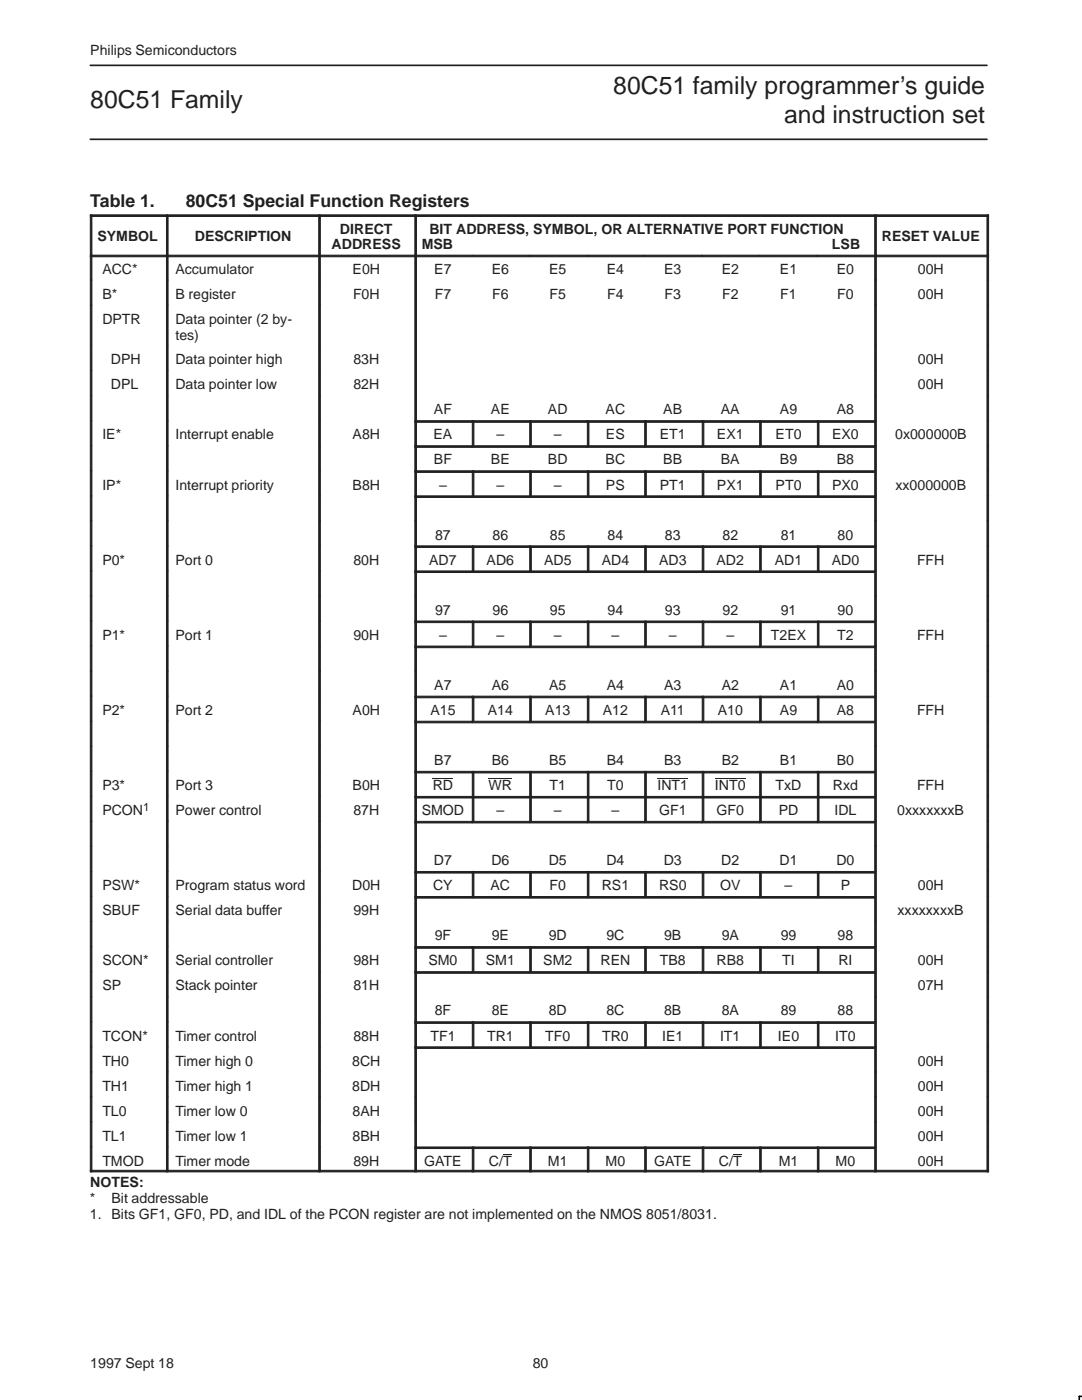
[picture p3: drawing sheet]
<svg xmlns="http://www.w3.org/2000/svg" width="216mm" height="279mm" viewBox="0 0 216 279" stroke-linecap="round" stroke-linejoin="round" font-family="sans-serif">
<defs><g id="words">
<g font-size="4.9" fill="#231f20">
<text x="18" y="21.6">80C51 Family</text>
<text x="122.4" y="18.8">80C51 family programmer’s guide</text>
<text x="156.5" y="24.5">and instruction set</text>
</g>
<g font-size="3.5" fill="#231f20">
<text x="18" y="41.2">Table 1.</text>
<text x="37.1" y="41.2">80C51 Special Function Registers</text>
</g>
<g font-size="2.8" fill="#231f20">
<text x="18" y="10.9">Philips Semiconductors</text>
<text x="67.8" y="46.6">DIRECT</text>
<text x="85.7" y="46.6">BIT ADDRESS, SYMBOL, OR ALTERNATIVE PORT FUNCTION</text>
<text x="19.4" y="48.1">SYMBOL</text>
<text x="38.9" y="48.1">DESCRIPTION</text>
<text x="66.2" y="49.7">ADDRESS</text>
<text x="84.1" y="49.7">MSB</text>
<text x="166" y="49.7">LSB</text>
<text x="176" y="48.1">RESET VALUE</text>
<text x="20.4" y="54.7">ACC*</text>
<text x="20.4" y="59.7">B*</text>
<text x="35" y="54.7">Accumulator</text>
<text x="35" y="59.7">B register</text>
<text x="70.4" y="54.7">E0H</text>
<text x="70.4" y="59.7">F0H</text>
<text x="86.7" y="54.7">E7</text>
<text x="86.7" y="59.7">F7</text>
<text x="98.1" y="54.7">E6</text>
<text x="98.2" y="59.7">F6</text>
<text x="109.6" y="54.7">E5</text>
<text x="109.7" y="59.7">F5</text>
<text x="121.1" y="54.7">E4</text>
<text x="121.2" y="59.7">F4</text>
<text x="132.5" y="54.7">E3</text>
<text x="132.6" y="59.7">F3</text>
<text x="144" y="54.7">E2</text>
<text x="144.1" y="59.7">F2</text>
<text x="155.6" y="54.7">E1</text>
<text x="155.7" y="59.7">F1</text>
<text x="167" y="54.7">E0</text>
<text x="167.1" y="59.7">F0</text>
<text x="183.1" y="54.7">00H</text>
<text x="183.1" y="59.7">00H</text>
<text x="20.4" y="64.7">DPTR</text>
<text x="35" y="64.7">Data pointer (2 by-</text>
<text x="35" y="67.8">tes)</text>
<text x="22.1" y="72.7">DPH</text>
<text x="22.1" y="77.7">DPL</text>
<text x="35" y="72.7">Data pointer high</text>
<text x="35" y="77.7">Data pointer low</text>
<text x="70.5" y="72.7">83H</text>
<text x="70.5" y="77.7">82H</text>
<text x="183.1" y="72.7">00H</text>
<text x="183.1" y="77.7">00H</text>
<text x="86.6" y="82.7">AF</text>
<text x="98" y="82.7">AE</text>
<text x="109.3" y="82.7">AD</text>
<text x="120.8" y="82.7">AC</text>
<text x="132.4" y="82.7">AB</text>
<text x="143.8" y="82.7">AA</text>
<text x="155.6" y="82.7">A9</text>
<text x="167" y="82.7">A8</text>
<text x="20.4" y="87.7">IE*</text>
<text x="35" y="87.7">Interrupt enable</text>
<text x="70.4" y="87.7">A8H</text>
<text x="86.5" y="87.7">EA</text>
<text x="99.1" y="87.7">–</text>
<text x="110.5" y="87.7">–</text>
<text x="120.9" y="87.7">ES</text>
<text x="131.7" y="87.7">ET1</text>
<text x="143.1" y="87.7">EX1</text>
<text x="154.8" y="87.7">ET0</text>
<text x="166" y="87.7">EX0</text>
<text x="178.6" y="87.7">0x000000B</text>
<text x="86.6" y="92.7">BF</text>
<text x="98" y="92.7">BE</text>
<text x="109.3" y="92.7">BD</text>
<text x="120.8" y="92.7">BC</text>
<text x="132.4" y="92.7">BB</text>
<text x="143.8" y="92.7">BA</text>
<text x="155.6" y="92.7">B9</text>
<text x="167" y="92.7">B8</text>
<text x="20.4" y="97.7">IP*</text>
<text x="35" y="97.7">Interrupt priority</text>
<text x="70.4" y="97.7">B8H</text>
<text x="87.6" y="97.7">–</text>
<text x="99.1" y="97.7">–</text>
<text x="110.5" y="97.7">–</text>
<text x="120.9" y="97.7">PS</text>
<text x="131.7" y="97.7">PT1</text>
<text x="143.1" y="97.7">PX1</text>
<text x="154.8" y="97.7">PT0</text>
<text x="166" y="97.7">PX0</text>
<text x="178.7" y="97.7">xx000000B</text>
<text x="86.8" y="107.7">87</text>
<text x="98.3" y="107.7">86</text>
<text x="109.7" y="107.7">85</text>
<text x="121.2" y="107.7">84</text>
<text x="132.7" y="107.7">83</text>
<text x="144.2" y="107.7">82</text>
<text x="155.8" y="107.7">81</text>
<text x="167.1" y="107.7">80</text>
<text x="20.4" y="112.7">P0*</text>
<text x="35" y="112.7">Port 0</text>
<text x="70.5" y="112.7">80H</text>
<text x="85.6" y="112.7">AD7</text>
<text x="97.1" y="112.7">AD6</text>
<text x="108.6" y="112.7">AD5</text>
<text x="120.1" y="112.7">AD4</text>
<text x="131.5" y="112.7">AD3</text>
<text x="143" y="112.7">AD2</text>
<text x="154.6" y="112.7">AD1</text>
<text x="166" y="112.7">AD0</text>
<text x="183" y="112.7">FFH</text>
<text x="86.8" y="122.7">97</text>
<text x="98.3" y="122.7">96</text>
<text x="109.7" y="122.7">95</text>
<text x="121.2" y="122.7">94</text>
<text x="132.7" y="122.7">93</text>
<text x="144.2" y="122.7">92</text>
<text x="155.8" y="122.7">91</text>
<text x="167.1" y="122.7">90</text>
<text x="20.4" y="127.7">P1*</text>
<text x="35" y="127.7">Port 1</text>
<text x="70.5" y="127.7">90H</text>
<text x="87.6" y="127.7">–</text>
<text x="99.1" y="127.7">–</text>
<text x="110.5" y="127.7">–</text>
<text x="122" y="127.7">–</text>
<text x="133.5" y="127.7">–</text>
<text x="144.9" y="127.7">–</text>
<text x="153.8" y="127.7">T2EX</text>
<text x="167.1" y="127.7">T2</text>
<text x="183" y="127.7">FFH</text>
<text x="86.7" y="137.7">A7</text>
<text x="98.1" y="137.7">A6</text>
<text x="109.6" y="137.7">A5</text>
<text x="121.1" y="137.7">A4</text>
<text x="132.5" y="137.7">A3</text>
<text x="144" y="137.7">A2</text>
<text x="155.6" y="137.7">A1</text>
<text x="167" y="137.7">A0</text>
<text x="20.4" y="142.7">P2*</text>
<text x="35" y="142.7">Port 2</text>
<text x="70.4" y="142.7">A0H</text>
<text x="85.9" y="142.7">A15</text>
<text x="97.3" y="142.7">A14</text>
<text x="108.8" y="142.7">A13</text>
<text x="120.3" y="142.7">A12</text>
<text x="131.8" y="142.7">A11</text>
<text x="143.2" y="142.7">A10</text>
<text x="155.6" y="142.7">A9</text>
<text x="167" y="142.7">A8</text>
<text x="183" y="142.7">FFH</text>
<text x="86.7" y="152.7">B7</text>
<text x="98.1" y="152.7">B6</text>
<text x="109.6" y="152.7">B5</text>
<text x="121.1" y="152.7">B4</text>
<text x="132.5" y="152.7">B3</text>
<text x="144" y="152.7">B2</text>
<text x="155.6" y="152.7">B1</text>
<text x="167" y="152.7">B0</text>
<text x="20.4" y="157.7">P3*</text>
<text x="35" y="157.7">Port 3</text>
<text x="70.4" y="157.7">B0H</text>
<text x="86.3" y="157.7">RD</text>
<text x="97.5" y="157.7">WR</text>
<text x="109.7" y="157.7">T1</text>
<text x="121.2" y="157.7">T0</text>
<text x="131.2" y="157.7">INT1</text>
<text x="142.7" y="157.7">INT0</text>
<text x="154.8" y="157.7">TxD</text>
<text x="166.2" y="157.7">Rxd</text>
<text x="183" y="157.7">FFH</text>
<text x="20.4" y="162.7">PCON</text>
<text x="35" y="162.7">Power control</text>
<text x="70.5" y="162.7">87H</text>
<text x="84.1" y="162.7">SMOD</text>
<text x="99.1" y="162.7">–</text>
<text x="110.5" y="162.7">–</text>
<text x="122" y="162.7">–</text>
<text x="131.5" y="162.7">GF1</text>
<text x="143" y="162.7">GF0</text>
<text x="155.4" y="162.7">PD</text>
<text x="166.5" y="162.7">IDL</text>
<text x="179" y="162.7">0xxxxxxxB</text>
<text x="86.6" y="172.7">D7</text>
<text x="98" y="172.7">D6</text>
<text x="109.5" y="172.7">D5</text>
<text x="121" y="172.7">D4</text>
<text x="132.4" y="172.7">D3</text>
<text x="143.9" y="172.7">D2</text>
<text x="155.5" y="172.7">D1</text>
<text x="166.9" y="172.7">D0</text>
<text x="20.4" y="177.7">PSW*</text>
<text x="35" y="177.7">Program status word</text>
<text x="70.3" y="177.7">D0H</text>
<text x="86.4" y="177.7">CY</text>
<text x="97.9" y="177.7">AC</text>
<text x="109.7" y="177.7">F0</text>
<text x="120.1" y="177.7">RS1</text>
<text x="131.5" y="177.7">RS0</text>
<text x="143.7" y="177.7">OV</text>
<text x="156.6" y="177.7">–</text>
<text x="167.8" y="177.7">P</text>
<text x="183.1" y="177.7">00H</text>
<text x="20.4" y="182.7">SBUF</text>
<text x="35" y="182.7">Serial data buffer</text>
<text x="70.5" y="182.7">99H</text>
<text x="179.1" y="182.7">xxxxxxxxB</text>
<text x="86.7" y="187.7">9F</text>
<text x="98.1" y="187.7">9E</text>
<text x="109.5" y="187.7">9D</text>
<text x="121" y="187.7">9C</text>
<text x="132.5" y="187.7">9B</text>
<text x="144" y="187.7">9A</text>
<text x="155.8" y="187.7">99</text>
<text x="167.1" y="187.7">98</text>
<text x="20.4" y="192.7">SCON*</text>
<text x="20.4" y="197.7">SP</text>
<text x="35" y="192.7">Serial controller</text>
<text x="35" y="197.7">Stack pointer</text>
<text x="70.5" y="192.7">98H</text>
<text x="70.5" y="197.7">81H</text>
<text x="85.5" y="192.7">SM0</text>
<text x="96.9" y="192.7">SM1</text>
<text x="108.4" y="192.7">SM2</text>
<text x="119.8" y="192.7">REN</text>
<text x="131.7" y="192.7">TB8</text>
<text x="143" y="192.7">RB8</text>
<text x="156.1" y="192.7">TI</text>
<text x="167.3" y="192.7">RI</text>
<text x="183.1" y="192.7">00H</text>
<text x="183.1" y="197.7">07H</text>
<text x="86.7" y="202.7">8F</text>
<text x="98.1" y="202.7">8E</text>
<text x="109.5" y="202.7">8D</text>
<text x="121" y="202.7">8C</text>
<text x="132.5" y="202.7">8B</text>
<text x="144" y="202.7">8A</text>
<text x="155.8" y="202.7">89</text>
<text x="167.1" y="202.7">88</text>
<text x="20.4" y="207.7">TCON*</text>
<text x="35" y="207.7">Timer control</text>
<text x="70.5" y="207.7">88H</text>
<text x="85.9" y="207.7">TF1</text>
<text x="97.2" y="207.7">TR1</text>
<text x="108.8" y="207.7">TF0</text>
<text x="120.1" y="207.7">TR0</text>
<text x="132.1" y="207.7">IE1</text>
<text x="143.7" y="207.7">IT1</text>
<text x="155.2" y="207.7">IE0</text>
<text x="166.7" y="207.7">IT0</text>
<text x="20.4" y="212.7">TH0</text>
<text x="35" y="212.7">Timer high 0</text>
<text x="70.3" y="212.7">8CH</text>
<text x="183.1" y="212.7">00H</text>
<text x="20.4" y="217.7">TH1</text>
<text x="35" y="217.7">Timer high 1</text>
<text x="70.3" y="217.7">8DH</text>
<text x="183.1" y="217.7">00H</text>
<text x="20.4" y="222.6">TL0</text>
<text x="20.4" y="227.6">TL1</text>
<text x="35" y="222.6">Timer low 0</text>
<text x="35" y="227.6">Timer low 1</text>
<text x="70.4" y="222.6">8AH</text>
<text x="70.4" y="227.6">8BH</text>
<text x="183.1" y="222.6">00H</text>
<text x="183.1" y="227.6">00H</text>
<text x="20.4" y="232.6">TMOD</text>
<text x="35" y="232.6">Timer mode</text>
<text x="70.5" y="232.6">89H</text>
<text x="84.6" y="232.6">GATE</text>
<text x="97.6" y="232.6">C/T</text>
<text x="109.3" y="232.6">M1</text>
<text x="120.8" y="232.6">M0</text>
<text x="130.5" y="232.6">GATE</text>
<text x="143.4" y="232.6">C/T</text>
<text x="155.4" y="232.6">M1</text>
<text x="166.7" y="232.6">M0</text>
<text x="183.1" y="232.6">00H</text>
<text x="18" y="236.9">NOTES:</text>
<text x="17.9" y="240">*</text>
<text x="17.9" y="243.2">1. Bits GF1, GF0, PD, and IDL of the PCON register are not implemented on the NMOS 8051/8031.</text>
<text x="22.3" y="240">Bit addressable</text>
<text x="18" y="273">1997 Sept 18</text>
<text x="106.3" y="273">80</text>
</g>
<text font-size="2.3" fill="#231f20" x="28.6" y="161.8">1</text>
</g></defs>
<path d="M18 13h178.9M18 27.8h178.9" fill="none" stroke="#231f20" stroke-width=".34"/>
<g fill="#231f20" stroke="#231f20" stroke-width=".2">
<path d="M18 42.9h.3v8h-.3z" fill-rule="evenodd"/>
<path d="M18 42.9h15.2v.3h-15.2z" fill-rule="evenodd"/>
<path d="M33.2 42.9h.3v8h-.3z" fill-rule="evenodd"/>
<path d="M33.2 42.9h30.4v.3h-30.4z" fill-rule="evenodd"/>
<path d="M63.6 42.9h.3v8h-.3z" fill-rule="evenodd"/>
<path d="M63.6 42.9h19.2v.3h-19.2z" fill-rule="evenodd"/>
<path d="M82.8 42.9h.3v8h-.3z" fill-rule="evenodd"/>
<path d="M82.8 42.9h91.7v.3h-91.7z" fill-rule="evenodd"/>
<path d="M174.5 42.9h.4v8h-.4z" fill-rule="evenodd"/>
<path d="M196.9 42.9h.4v8h-.4z" fill-rule="evenodd"/>
<path d="M174.5 42.9h22.8v.3h-22.8z" fill-rule="evenodd"/>
<path d="M18 50.9h.3v5h-.3z" fill-rule="evenodd"/>
<path d="M18 50.9h15.2v.3h-15.2z" fill-rule="evenodd"/>
<path d="M33.2 50.9h.3v5h-.3z" fill-rule="evenodd"/>
<path d="M33.2 50.9h30.4v.3h-30.4z" fill-rule="evenodd"/>
<path d="M63.6 50.9h.3v5h-.3z" fill-rule="evenodd"/>
<path d="M63.6 50.9h19.2v.3h-19.2z" fill-rule="evenodd"/>
<path d="M82.8 50.9h.3v5h-.3z" fill-rule="evenodd"/>
<path d="M82.8 50.9h11.4v.3h-11.4z" fill-rule="evenodd"/>
<path d="M94.2 50.9h11.5v.3h-11.5z" fill-rule="evenodd"/>
<path d="M105.7 50.9h11.5v.3h-11.5z" fill-rule="evenodd"/>
<path d="M117.2 50.9h11.4v.3h-11.4z" fill-rule="evenodd"/>
<path d="M128.6 50.9h11.5v.3h-11.5z" fill-rule="evenodd"/>
<path d="M140.1 50.9h11.5v.3h-11.5z" fill-rule="evenodd"/>
<path d="M151.6 50.9h11.5v.3h-11.5z" fill-rule="evenodd"/>
<path d="M163.1 50.9h11.4v.3h-11.4z" fill-rule="evenodd"/>
<path d="M174.5 50.9h.4v5h-.4z" fill-rule="evenodd"/>
<path d="M196.9 50.9h.4v5h-.4z" fill-rule="evenodd"/>
<path d="M174.5 50.9h22.8v.3h-22.8z" fill-rule="evenodd"/>
<path d="M18 55.9h.3v5h-.3z" fill-rule="evenodd"/>
<path d="M33.2 55.9h.3v5h-.3z" fill-rule="evenodd"/>
<path d="M63.6 55.9h.3v5h-.3z" fill-rule="evenodd"/>
<path d="M82.8 55.9h.3v5h-.3z" fill-rule="evenodd"/>
<path d="M174.5 55.9h.4v5h-.4z" fill-rule="evenodd"/>
<path d="M196.9 55.9h.4v5h-.4z" fill-rule="evenodd"/>
<path d="M18 60.9h.3v8h-.3z" fill-rule="evenodd"/>
<path d="M33.2 60.9h.3v8h-.3z" fill-rule="evenodd"/>
<path d="M63.6 60.9h.3v8h-.3z" fill-rule="evenodd"/>
<path d="M82.8 60.9h.3v8h-.3z" fill-rule="evenodd"/>
<path d="M174.5 60.9h.4v8h-.4z" fill-rule="evenodd"/>
<path d="M196.9 60.9h.4v8h-.4z" fill-rule="evenodd"/>
<path d="M18 69h.3v4.9h-.3z" fill-rule="evenodd"/>
<path d="M33.2 69h.3v4.9h-.3z" fill-rule="evenodd"/>
<path d="M63.6 69h.3v4.9h-.3z" fill-rule="evenodd"/>
<path d="M82.8 69h.3v4.9h-.3z" fill-rule="evenodd"/>
<path d="M174.5 69h.4v4.9h-.4z" fill-rule="evenodd"/>
<path d="M196.9 69h.4v4.9h-.4z" fill-rule="evenodd"/>
<path d="M18 74h.3v4.9h-.3z" fill-rule="evenodd"/>
<path d="M33.2 74h.3v4.9h-.3z" fill-rule="evenodd"/>
<path d="M63.6 74h.3v4.9h-.3z" fill-rule="evenodd"/>
<path d="M82.8 74h.3v4.9h-.3z" fill-rule="evenodd"/>
<path d="M174.5 74h.4v4.9h-.4z" fill-rule="evenodd"/>
<path d="M196.9 74h.4v4.9h-.4z" fill-rule="evenodd"/>
<path d="M18 79h.3v4.9h-.3z" fill-rule="evenodd"/>
<path d="M33.2 79h.3v4.9h-.3z" fill-rule="evenodd"/>
<path d="M63.6 79h.3v4.9h-.3z" fill-rule="evenodd"/>
<path d="M82.8 79h.3v4.9h-.3z" fill-rule="evenodd"/>
<path d="M174.5 79h.4v4.9h-.4z" fill-rule="evenodd"/>
<path d="M196.9 79h.4v4.9h-.4z" fill-rule="evenodd"/>
<path d="M18 84h.3v4.9h-.3z" fill-rule="evenodd"/>
<path d="M33.2 84h.3v4.9h-.3z" fill-rule="evenodd"/>
<path d="M63.6 84h.3v4.9h-.3z" fill-rule="evenodd"/>
<path d="M82.8 84h.3v4.9h-.3z" fill-rule="evenodd"/>
<path d="M82.8 84h11.4v.3h-11.4z" fill-rule="evenodd"/>
<path d="M94.2 84h.4v4.9h-.4z" fill-rule="evenodd"/>
<path d="M94.2 84h11.5v.3h-11.5z" fill-rule="evenodd"/>
<path d="M105.7 84h.3v4.9h-.3z" fill-rule="evenodd"/>
<path d="M105.7 84h11.5v.3h-11.5z" fill-rule="evenodd"/>
<path d="M117.2 84h.3v4.9h-.3z" fill-rule="evenodd"/>
<path d="M117.2 84h11.4v.3h-11.4z" fill-rule="evenodd"/>
<path d="M128.6 84h.4v4.9h-.4z" fill-rule="evenodd"/>
<path d="M128.6 84h11.5v.3h-11.5z" fill-rule="evenodd"/>
<path d="M140.1 84h.3v4.9h-.3z" fill-rule="evenodd"/>
<path d="M140.1 84h11.5v.3h-11.5z" fill-rule="evenodd"/>
<path d="M151.6 84h.3v4.9h-.3z" fill-rule="evenodd"/>
<path d="M151.6 84h11.5v.3h-11.5z" fill-rule="evenodd"/>
<path d="M163.1 84h.3v4.9h-.3z" fill-rule="evenodd"/>
<path d="M163.1 84h11.4v.3h-11.4z" fill-rule="evenodd"/>
<path d="M174.5 84h.4v4.9h-.4z" fill-rule="evenodd"/>
<path d="M196.9 84h.4v4.9h-.4z" fill-rule="evenodd"/>
<path d="M18 89h.3v4.9h-.3z" fill-rule="evenodd"/>
<path d="M33.2 89h.3v4.9h-.3z" fill-rule="evenodd"/>
<path d="M63.6 89h.3v4.9h-.3z" fill-rule="evenodd"/>
<path d="M82.8 89h.3v4.9h-.3z" fill-rule="evenodd"/>
<path d="M82.8 89h11.4v.3h-11.4z" fill-rule="evenodd"/>
<path d="M94.2 89h11.5v.3h-11.5z" fill-rule="evenodd"/>
<path d="M105.7 89h11.5v.3h-11.5z" fill-rule="evenodd"/>
<path d="M117.2 89h11.4v.3h-11.4z" fill-rule="evenodd"/>
<path d="M128.6 89h11.5v.3h-11.5z" fill-rule="evenodd"/>
<path d="M140.1 89h11.5v.3h-11.5z" fill-rule="evenodd"/>
<path d="M151.6 89h11.5v.3h-11.5z" fill-rule="evenodd"/>
<path d="M163.1 89h11.4v.3h-11.4z" fill-rule="evenodd"/>
<path d="M174.5 89h.4v4.9h-.4z" fill-rule="evenodd"/>
<path d="M196.9 89h.4v4.9h-.4z" fill-rule="evenodd"/>
<path d="M18 94h.3v4.9h-.3z" fill-rule="evenodd"/>
<path d="M33.2 94h.3v4.9h-.3z" fill-rule="evenodd"/>
<path d="M63.6 94h.3v4.9h-.3z" fill-rule="evenodd"/>
<path d="M82.8 94h.3v4.9h-.3z" fill-rule="evenodd"/>
<path d="M82.8 94h11.4v.3h-11.4z" fill-rule="evenodd"/>
<path d="M94.2 94h.4v4.9h-.4z" fill-rule="evenodd"/>
<path d="M94.2 94h11.5v.3h-11.5z" fill-rule="evenodd"/>
<path d="M105.7 94h.3v4.9h-.3z" fill-rule="evenodd"/>
<path d="M105.7 94h11.5v.3h-11.5z" fill-rule="evenodd"/>
<path d="M117.2 94h.3v4.9h-.3z" fill-rule="evenodd"/>
<path d="M117.2 94h11.4v.3h-11.4z" fill-rule="evenodd"/>
<path d="M128.6 94h.4v4.9h-.4z" fill-rule="evenodd"/>
<path d="M128.6 94h11.5v.3h-11.5z" fill-rule="evenodd"/>
<path d="M140.1 94h.3v4.9h-.3z" fill-rule="evenodd"/>
<path d="M140.1 94h11.5v.3h-11.5z" fill-rule="evenodd"/>
<path d="M151.6 94h.3v4.9h-.3z" fill-rule="evenodd"/>
<path d="M151.6 94h11.5v.3h-11.5z" fill-rule="evenodd"/>
<path d="M163.1 94h.3v4.9h-.3z" fill-rule="evenodd"/>
<path d="M163.1 94h11.4v.3h-11.4z" fill-rule="evenodd"/>
<path d="M174.5 94h.4v4.9h-.4z" fill-rule="evenodd"/>
<path d="M196.9 94h.4v4.9h-.4z" fill-rule="evenodd"/>
<path d="M18 99h.3v4.9h-.3z" fill-rule="evenodd"/>
<path d="M33.2 99h.3v4.9h-.3z" fill-rule="evenodd"/>
<path d="M63.6 99h.3v4.9h-.3z" fill-rule="evenodd"/>
<path d="M82.8 99h.3v4.9h-.3z" fill-rule="evenodd"/>
<path d="M82.8 99h11.4v.3h-11.4z" fill-rule="evenodd"/>
<path d="M94.2 99h11.5v.3h-11.5z" fill-rule="evenodd"/>
<path d="M105.7 99h11.5v.3h-11.5z" fill-rule="evenodd"/>
<path d="M117.2 99h11.4v.3h-11.4z" fill-rule="evenodd"/>
<path d="M128.6 99h11.5v.3h-11.5z" fill-rule="evenodd"/>
<path d="M140.1 99h11.5v.3h-11.5z" fill-rule="evenodd"/>
<path d="M151.6 99h11.5v.3h-11.5z" fill-rule="evenodd"/>
<path d="M163.1 99h11.4v.3h-11.4z" fill-rule="evenodd"/>
<path d="M174.5 99h.4v4.9h-.4z" fill-rule="evenodd"/>
<path d="M196.9 99h.4v4.9h-.4z" fill-rule="evenodd"/>
<path d="M18 103.9h.3v5h-.3z" fill-rule="evenodd"/>
<path d="M33.2 103.9h.3v5h-.3z" fill-rule="evenodd"/>
<path d="M63.6 103.9h.3v5h-.3z" fill-rule="evenodd"/>
<path d="M82.8 103.9h.3v5h-.3z" fill-rule="evenodd"/>
<path d="M174.5 103.9h.4v5h-.4z" fill-rule="evenodd"/>
<path d="M196.9 103.9h.4v5h-.4z" fill-rule="evenodd"/>
<path d="M18 108.9h.3v5h-.3z" fill-rule="evenodd"/>
<path d="M33.2 108.9h.3v5h-.3z" fill-rule="evenodd"/>
<path d="M63.6 108.9h.3v5h-.3z" fill-rule="evenodd"/>
<path d="M82.8 108.9h.3v5h-.3z" fill-rule="evenodd"/>
<path d="M82.8 108.9h11.4v.4h-11.4z" fill-rule="evenodd"/>
<path d="M94.2 108.9h.4v5h-.4z" fill-rule="evenodd"/>
<path d="M94.2 108.9h11.5v.4h-11.5z" fill-rule="evenodd"/>
<path d="M105.7 108.9h.3v5h-.3z" fill-rule="evenodd"/>
<path d="M105.7 108.9h11.5v.4h-11.5z" fill-rule="evenodd"/>
<path d="M117.2 108.9h.3v5h-.3z" fill-rule="evenodd"/>
<path d="M117.2 108.9h11.4v.4h-11.4z" fill-rule="evenodd"/>
<path d="M128.6 108.9h.4v5h-.4z" fill-rule="evenodd"/>
<path d="M128.6 108.9h11.5v.4h-11.5z" fill-rule="evenodd"/>
<path d="M140.1 108.9h.3v5h-.3z" fill-rule="evenodd"/>
<path d="M140.1 108.9h11.5v.4h-11.5z" fill-rule="evenodd"/>
<path d="M151.6 108.9h.3v5h-.3z" fill-rule="evenodd"/>
<path d="M151.6 108.9h11.5v.4h-11.5z" fill-rule="evenodd"/>
<path d="M163.1 108.9h.3v5h-.3z" fill-rule="evenodd"/>
<path d="M163.1 108.9h11.4v.4h-11.4z" fill-rule="evenodd"/>
<path d="M174.5 108.9h.4v5h-.4z" fill-rule="evenodd"/>
<path d="M196.9 108.9h.4v5h-.4z" fill-rule="evenodd"/>
<path d="M18 113.9h.3v5h-.3z" fill-rule="evenodd"/>
<path d="M33.2 113.9h.3v5h-.3z" fill-rule="evenodd"/>
<path d="M63.6 113.9h.3v5h-.3z" fill-rule="evenodd"/>
<path d="M82.8 113.9h.3v5h-.3z" fill-rule="evenodd"/>
<path d="M82.8 113.9h11.4v.4h-11.4z" fill-rule="evenodd"/>
<path d="M94.2 113.9h11.5v.4h-11.5z" fill-rule="evenodd"/>
<path d="M105.7 113.9h11.5v.4h-11.5z" fill-rule="evenodd"/>
<path d="M117.2 113.9h11.4v.4h-11.4z" fill-rule="evenodd"/>
<path d="M128.6 113.9h11.5v.4h-11.5z" fill-rule="evenodd"/>
<path d="M140.1 113.9h11.5v.4h-11.5z" fill-rule="evenodd"/>
<path d="M151.6 113.9h11.5v.4h-11.5z" fill-rule="evenodd"/>
<path d="M163.1 113.9h11.4v.4h-11.4z" fill-rule="evenodd"/>
<path d="M174.5 113.9h.4v5h-.4z" fill-rule="evenodd"/>
<path d="M196.9 113.9h.4v5h-.4z" fill-rule="evenodd"/>
<path d="M18 118.9h.3v5h-.3z" fill-rule="evenodd"/>
<path d="M33.2 118.9h.3v5h-.3z" fill-rule="evenodd"/>
<path d="M63.6 118.9h.3v5h-.3z" fill-rule="evenodd"/>
<path d="M82.8 118.9h.3v5h-.3z" fill-rule="evenodd"/>
<path d="M174.5 118.9h.4v5h-.4z" fill-rule="evenodd"/>
<path d="M196.9 118.9h.4v5h-.4z" fill-rule="evenodd"/>
<path d="M18 123.9h.3v5h-.3z" fill-rule="evenodd"/>
<path d="M33.2 123.9h.3v5h-.3z" fill-rule="evenodd"/>
<path d="M63.6 123.9h.3v5h-.3z" fill-rule="evenodd"/>
<path d="M82.8 123.9h.3v5h-.3z" fill-rule="evenodd"/>
<path d="M82.8 123.9h11.4v.4h-11.4z" fill-rule="evenodd"/>
<path d="M94.2 123.9h.4v5h-.4z" fill-rule="evenodd"/>
<path d="M94.2 123.9h11.5v.4h-11.5z" fill-rule="evenodd"/>
<path d="M105.7 123.9h.3v5h-.3z" fill-rule="evenodd"/>
<path d="M105.7 123.9h11.5v.4h-11.5z" fill-rule="evenodd"/>
<path d="M117.2 123.9h.3v5h-.3z" fill-rule="evenodd"/>
<path d="M117.2 123.9h11.4v.4h-11.4z" fill-rule="evenodd"/>
<path d="M128.6 123.9h.4v5h-.4z" fill-rule="evenodd"/>
<path d="M128.6 123.9h11.5v.4h-11.5z" fill-rule="evenodd"/>
<path d="M140.1 123.9h.3v5h-.3z" fill-rule="evenodd"/>
<path d="M140.1 123.9h11.5v.4h-11.5z" fill-rule="evenodd"/>
<path d="M151.6 123.9h.3v5h-.3z" fill-rule="evenodd"/>
<path d="M151.6 123.9h11.5v.4h-11.5z" fill-rule="evenodd"/>
<path d="M163.1 123.9h.3v5h-.3z" fill-rule="evenodd"/>
<path d="M163.1 123.9h11.4v.4h-11.4z" fill-rule="evenodd"/>
<path d="M174.5 123.9h.4v5h-.4z" fill-rule="evenodd"/>
<path d="M196.9 123.9h.4v5h-.4z" fill-rule="evenodd"/>
<path d="M18 128.9h.3v5h-.3z" fill-rule="evenodd"/>
<path d="M33.2 128.9h.3v5h-.3z" fill-rule="evenodd"/>
<path d="M63.6 128.9h.3v5h-.3z" fill-rule="evenodd"/>
<path d="M82.8 128.9h.3v5h-.3z" fill-rule="evenodd"/>
<path d="M82.8 128.9h11.4v.4h-11.4z" fill-rule="evenodd"/>
<path d="M94.2 128.9h11.5v.4h-11.5z" fill-rule="evenodd"/>
<path d="M105.7 128.9h11.5v.4h-11.5z" fill-rule="evenodd"/>
<path d="M117.2 128.9h11.4v.4h-11.4z" fill-rule="evenodd"/>
<path d="M128.6 128.9h11.5v.4h-11.5z" fill-rule="evenodd"/>
<path d="M140.1 128.9h11.5v.4h-11.5z" fill-rule="evenodd"/>
<path d="M151.6 128.9h11.5v.4h-11.5z" fill-rule="evenodd"/>
<path d="M163.1 128.9h11.4v.4h-11.4z" fill-rule="evenodd"/>
<path d="M174.5 128.9h.4v5h-.4z" fill-rule="evenodd"/>
<path d="M196.9 128.9h.4v5h-.4z" fill-rule="evenodd"/>
<path d="M18 133.9h.3v5h-.3z" fill-rule="evenodd"/>
<path d="M33.2 133.9h.3v5h-.3z" fill-rule="evenodd"/>
<path d="M63.6 133.9h.3v5h-.3z" fill-rule="evenodd"/>
<path d="M82.8 133.9h.3v5h-.3z" fill-rule="evenodd"/>
<path d="M174.5 133.9h.4v5h-.4z" fill-rule="evenodd"/>
<path d="M196.9 133.9h.4v5h-.4z" fill-rule="evenodd"/>
<path d="M18 138.9h.3v5h-.3z" fill-rule="evenodd"/>
<path d="M33.2 138.9h.3v5h-.3z" fill-rule="evenodd"/>
<path d="M63.6 138.9h.3v5h-.3z" fill-rule="evenodd"/>
<path d="M82.8 138.9h.3v5h-.3z" fill-rule="evenodd"/>
<path d="M82.8 138.9h11.4v.4h-11.4z" fill-rule="evenodd"/>
<path d="M94.2 138.9h.4v5h-.4z" fill-rule="evenodd"/>
<path d="M94.2 138.9h11.5v.4h-11.5z" fill-rule="evenodd"/>
<path d="M105.7 138.9h.3v5h-.3z" fill-rule="evenodd"/>
<path d="M105.7 138.9h11.5v.4h-11.5z" fill-rule="evenodd"/>
<path d="M117.2 138.9h.3v5h-.3z" fill-rule="evenodd"/>
<path d="M117.2 138.9h11.4v.4h-11.4z" fill-rule="evenodd"/>
<path d="M128.6 138.9h.4v5h-.4z" fill-rule="evenodd"/>
<path d="M128.6 138.9h11.5v.4h-11.5z" fill-rule="evenodd"/>
<path d="M140.1 138.9h.3v5h-.3z" fill-rule="evenodd"/>
<path d="M140.1 138.9h11.5v.4h-11.5z" fill-rule="evenodd"/>
<path d="M151.6 138.9h.3v5h-.3z" fill-rule="evenodd"/>
<path d="M151.6 138.9h11.5v.4h-11.5z" fill-rule="evenodd"/>
<path d="M163.1 138.9h.3v5h-.3z" fill-rule="evenodd"/>
<path d="M163.1 138.9h11.4v.4h-11.4z" fill-rule="evenodd"/>
<path d="M174.5 138.9h.4v5h-.4z" fill-rule="evenodd"/>
<path d="M196.9 138.9h.4v5h-.4z" fill-rule="evenodd"/>
<path d="M18 143.9h.3v5h-.3z" fill-rule="evenodd"/>
<path d="M33.2 143.9h.3v5h-.3z" fill-rule="evenodd"/>
<path d="M63.6 143.9h.3v5h-.3z" fill-rule="evenodd"/>
<path d="M82.8 143.9h.3v5h-.3z" fill-rule="evenodd"/>
<path d="M82.8 143.9h11.4v.4h-11.4z" fill-rule="evenodd"/>
<path d="M94.2 143.9h11.5v.4h-11.5z" fill-rule="evenodd"/>
<path d="M105.7 143.9h11.5v.4h-11.5z" fill-rule="evenodd"/>
<path d="M117.2 143.9h11.4v.4h-11.4z" fill-rule="evenodd"/>
<path d="M128.6 143.9h11.5v.4h-11.5z" fill-rule="evenodd"/>
<path d="M140.1 143.9h11.5v.4h-11.5z" fill-rule="evenodd"/>
<path d="M151.6 143.9h11.5v.4h-11.5z" fill-rule="evenodd"/>
<path d="M163.1 143.9h11.4v.4h-11.4z" fill-rule="evenodd"/>
<path d="M174.5 143.9h.4v5h-.4z" fill-rule="evenodd"/>
<path d="M196.9 143.9h.4v5h-.4z" fill-rule="evenodd"/>
<path d="M18 148.9h.3v5h-.3z" fill-rule="evenodd"/>
<path d="M33.2 148.9h.3v5h-.3z" fill-rule="evenodd"/>
<path d="M63.6 148.9h.3v5h-.3z" fill-rule="evenodd"/>
<path d="M82.8 148.9h.3v5h-.3z" fill-rule="evenodd"/>
<path d="M174.5 148.9h.4v5h-.4z" fill-rule="evenodd"/>
<path d="M196.9 148.9h.4v5h-.4z" fill-rule="evenodd"/>
<path d="M18 153.9h.3v5h-.3z" fill-rule="evenodd"/>
<path d="M33.2 153.9h.3v5h-.3z" fill-rule="evenodd"/>
<path d="M63.6 153.9h.3v5h-.3z" fill-rule="evenodd"/>
<path d="M82.8 153.9h.3v5h-.3z" fill-rule="evenodd"/>
<path d="M82.8 153.9h11.4v.4h-11.4z" fill-rule="evenodd"/>
<path d="M94.2 153.9h.4v5h-.4z" fill-rule="evenodd"/>
<path d="M94.2 153.9h11.5v.4h-11.5z" fill-rule="evenodd"/>
<path d="M105.7 153.9h.3v5h-.3z" fill-rule="evenodd"/>
<path d="M105.7 153.9h11.5v.4h-11.5z" fill-rule="evenodd"/>
<path d="M117.2 153.9h.3v5h-.3z" fill-rule="evenodd"/>
<path d="M117.2 153.9h11.4v.4h-11.4z" fill-rule="evenodd"/>
<path d="M128.6 153.9h.4v5h-.4z" fill-rule="evenodd"/>
<path d="M128.6 153.9h11.5v.4h-11.5z" fill-rule="evenodd"/>
<path d="M140.1 153.9h.3v5h-.3z" fill-rule="evenodd"/>
<path d="M140.1 153.9h11.5v.4h-11.5z" fill-rule="evenodd"/>
<path d="M151.6 153.9h.3v5h-.3z" fill-rule="evenodd"/>
<path d="M151.6 153.9h11.5v.4h-11.5z" fill-rule="evenodd"/>
<path d="M163.1 153.9h.3v5h-.3z" fill-rule="evenodd"/>
<path d="M163.1 153.9h11.4v.4h-11.4z" fill-rule="evenodd"/>
<path d="M174.5 153.9h.4v5h-.4z" fill-rule="evenodd"/>
<path d="M196.9 153.9h.4v5h-.4z" fill-rule="evenodd"/>
<path d="M18 158.9h.3v5h-.3z" fill-rule="evenodd"/>
<path d="M33.2 158.9h.3v5h-.3z" fill-rule="evenodd"/>
<path d="M63.6 158.9h.3v5h-.3z" fill-rule="evenodd"/>
<path d="M82.8 158.9h.3v5h-.3z" fill-rule="evenodd"/>
<path d="M82.8 158.9h11.4v.4h-11.4z" fill-rule="evenodd"/>
<path d="M94.2 158.9h.4v5h-.4z" fill-rule="evenodd"/>
<path d="M94.2 158.9h11.5v.4h-11.5z" fill-rule="evenodd"/>
<path d="M105.7 158.9h.3v5h-.3z" fill-rule="evenodd"/>
<path d="M105.7 158.9h11.5v.4h-11.5z" fill-rule="evenodd"/>
<path d="M117.2 158.9h.3v5h-.3z" fill-rule="evenodd"/>
<path d="M117.2 158.9h11.4v.4h-11.4z" fill-rule="evenodd"/>
<path d="M128.6 158.9h.4v5h-.4z" fill-rule="evenodd"/>
<path d="M128.6 158.9h11.5v.4h-11.5z" fill-rule="evenodd"/>
<path d="M140.1 158.9h.3v5h-.3z" fill-rule="evenodd"/>
<path d="M140.1 158.9h11.5v.4h-11.5z" fill-rule="evenodd"/>
<path d="M151.6 158.9h.3v5h-.3z" fill-rule="evenodd"/>
<path d="M151.6 158.9h11.5v.4h-11.5z" fill-rule="evenodd"/>
<path d="M163.1 158.9h.3v5h-.3z" fill-rule="evenodd"/>
<path d="M163.1 158.9h11.4v.4h-11.4z" fill-rule="evenodd"/>
<path d="M174.5 158.9h.4v5h-.4z" fill-rule="evenodd"/>
<path d="M196.9 158.9h.4v5h-.4z" fill-rule="evenodd"/>
<path d="M18 163.9h.3v5h-.3z" fill-rule="evenodd"/>
<path d="M33.2 163.9h.3v5h-.3z" fill-rule="evenodd"/>
<path d="M63.6 163.9h.3v5h-.3z" fill-rule="evenodd"/>
<path d="M82.8 163.9h.3v5h-.3z" fill-rule="evenodd"/>
<path d="M82.8 163.9h11.4v.3h-11.4z" fill-rule="evenodd"/>
<path d="M94.2 163.9h11.5v.3h-11.5z" fill-rule="evenodd"/>
<path d="M105.7 163.9h11.5v.3h-11.5z" fill-rule="evenodd"/>
<path d="M117.2 163.9h11.4v.3h-11.4z" fill-rule="evenodd"/>
<path d="M128.6 163.9h11.5v.3h-11.5z" fill-rule="evenodd"/>
<path d="M140.1 163.9h11.5v.3h-11.5z" fill-rule="evenodd"/>
<path d="M151.6 163.9h11.5v.3h-11.5z" fill-rule="evenodd"/>
<path d="M163.1 163.9h11.4v.3h-11.4z" fill-rule="evenodd"/>
<path d="M174.5 163.9h.4v5h-.4z" fill-rule="evenodd"/>
<path d="M196.9 163.9h.4v5h-.4z" fill-rule="evenodd"/>
<path d="M18 168.9h.3v5h-.3z" fill-rule="evenodd"/>
<path d="M33.2 168.9h.3v5h-.3z" fill-rule="evenodd"/>
<path d="M63.6 168.9h.3v5h-.3z" fill-rule="evenodd"/>
<path d="M82.8 168.9h.3v5h-.3z" fill-rule="evenodd"/>
<path d="M174.5 168.9h.4v5h-.4z" fill-rule="evenodd"/>
<path d="M196.9 168.9h.4v5h-.4z" fill-rule="evenodd"/>
<path d="M18 173.9h.3v5h-.3z" fill-rule="evenodd"/>
<path d="M33.2 173.9h.3v5h-.3z" fill-rule="evenodd"/>
<path d="M63.6 173.9h.3v5h-.3z" fill-rule="evenodd"/>
<path d="M82.8 173.9h.3v5h-.3z" fill-rule="evenodd"/>
<path d="M82.8 173.9h11.4v.3h-11.4z" fill-rule="evenodd"/>
<path d="M94.2 173.9h.4v5h-.4z" fill-rule="evenodd"/>
<path d="M94.2 173.9h11.5v.3h-11.5z" fill-rule="evenodd"/>
<path d="M105.7 173.9h.3v5h-.3z" fill-rule="evenodd"/>
<path d="M105.7 173.9h11.5v.3h-11.5z" fill-rule="evenodd"/>
<path d="M117.2 173.9h.3v5h-.3z" fill-rule="evenodd"/>
<path d="M117.2 173.9h11.4v.3h-11.4z" fill-rule="evenodd"/>
<path d="M128.6 173.9h.4v5h-.4z" fill-rule="evenodd"/>
<path d="M128.6 173.9h11.5v.3h-11.5z" fill-rule="evenodd"/>
<path d="M140.1 173.9h.3v5h-.3z" fill-rule="evenodd"/>
<path d="M140.1 173.9h11.5v.3h-11.5z" fill-rule="evenodd"/>
<path d="M151.6 173.9h.3v5h-.3z" fill-rule="evenodd"/>
<path d="M151.6 173.9h11.5v.3h-11.5z" fill-rule="evenodd"/>
<path d="M163.1 173.9h.3v5h-.3z" fill-rule="evenodd"/>
<path d="M163.1 173.9h11.4v.3h-11.4z" fill-rule="evenodd"/>
<path d="M174.5 173.9h.4v5h-.4z" fill-rule="evenodd"/>
<path d="M196.9 173.9h.4v5h-.4z" fill-rule="evenodd"/>
<path d="M18 178.9h.3v5h-.3z" fill-rule="evenodd"/>
<path d="M33.2 178.9h.3v5h-.3z" fill-rule="evenodd"/>
<path d="M63.6 178.9h.3v5h-.3z" fill-rule="evenodd"/>
<path d="M82.8 178.9h.3v5h-.3z" fill-rule="evenodd"/>
<path d="M82.8 178.9h11.4v.3h-11.4z" fill-rule="evenodd"/>
<path d="M94.2 178.9h11.5v.3h-11.5z" fill-rule="evenodd"/>
<path d="M105.7 178.9h11.5v.3h-11.5z" fill-rule="evenodd"/>
<path d="M117.2 178.9h11.4v.3h-11.4z" fill-rule="evenodd"/>
<path d="M128.6 178.9h11.5v.3h-11.5z" fill-rule="evenodd"/>
<path d="M140.1 178.9h11.5v.3h-11.5z" fill-rule="evenodd"/>
<path d="M151.6 178.9h11.5v.3h-11.5z" fill-rule="evenodd"/>
<path d="M163.1 178.9h11.4v.3h-11.4z" fill-rule="evenodd"/>
<path d="M174.5 178.9h.4v5h-.4z" fill-rule="evenodd"/>
<path d="M196.9 178.9h.4v5h-.4z" fill-rule="evenodd"/>
<path d="M18 183.9h.3v5h-.3z" fill-rule="evenodd"/>
<path d="M33.2 183.9h.3v5h-.3z" fill-rule="evenodd"/>
<path d="M63.6 183.9h.3v5h-.3z" fill-rule="evenodd"/>
<path d="M82.8 183.9h.3v5h-.3z" fill-rule="evenodd"/>
<path d="M174.5 183.9h.4v5h-.4z" fill-rule="evenodd"/>
<path d="M196.9 183.9h.4v5h-.4z" fill-rule="evenodd"/>
<path d="M18 188.9h.3v5h-.3z" fill-rule="evenodd"/>
<path d="M33.2 188.9h.3v5h-.3z" fill-rule="evenodd"/>
<path d="M63.6 188.9h.3v5h-.3z" fill-rule="evenodd"/>
<path d="M82.8 188.9h.3v5h-.3z" fill-rule="evenodd"/>
<path d="M82.8 188.9h11.4v.3h-11.4z" fill-rule="evenodd"/>
<path d="M94.2 188.9h.4v5h-.4z" fill-rule="evenodd"/>
<path d="M94.2 188.9h11.5v.3h-11.5z" fill-rule="evenodd"/>
<path d="M105.7 188.9h.3v5h-.3z" fill-rule="evenodd"/>
<path d="M105.7 188.9h11.5v.3h-11.5z" fill-rule="evenodd"/>
<path d="M117.2 188.9h.3v5h-.3z" fill-rule="evenodd"/>
<path d="M117.2 188.9h11.4v.3h-11.4z" fill-rule="evenodd"/>
<path d="M128.6 188.9h.4v5h-.4z" fill-rule="evenodd"/>
<path d="M128.6 188.9h11.5v.3h-11.5z" fill-rule="evenodd"/>
<path d="M140.1 188.9h.3v5h-.3z" fill-rule="evenodd"/>
<path d="M140.1 188.9h11.5v.3h-11.5z" fill-rule="evenodd"/>
<path d="M151.6 188.9h.3v5h-.3z" fill-rule="evenodd"/>
<path d="M151.6 188.9h11.5v.3h-11.5z" fill-rule="evenodd"/>
<path d="M163.1 188.9h.3v5h-.3z" fill-rule="evenodd"/>
<path d="M163.1 188.9h11.4v.3h-11.4z" fill-rule="evenodd"/>
<path d="M174.5 188.9h.4v5h-.4z" fill-rule="evenodd"/>
<path d="M196.9 188.9h.4v5h-.4z" fill-rule="evenodd"/>
<path d="M18 193.9h.3v5h-.3z" fill-rule="evenodd"/>
<path d="M33.2 193.9h.3v5h-.3z" fill-rule="evenodd"/>
<path d="M63.6 193.9h.3v5h-.3z" fill-rule="evenodd"/>
<path d="M82.8 193.9h.3v5h-.3z" fill-rule="evenodd"/>
<path d="M82.8 193.9h11.4v.3h-11.4z" fill-rule="evenodd"/>
<path d="M94.2 193.9h11.5v.3h-11.5z" fill-rule="evenodd"/>
<path d="M105.7 193.9h11.5v.3h-11.5z" fill-rule="evenodd"/>
<path d="M117.2 193.9h11.4v.3h-11.4z" fill-rule="evenodd"/>
<path d="M128.6 193.9h11.5v.3h-11.5z" fill-rule="evenodd"/>
<path d="M140.1 193.9h11.5v.3h-11.5z" fill-rule="evenodd"/>
<path d="M151.6 193.9h11.5v.3h-11.5z" fill-rule="evenodd"/>
<path d="M163.1 193.9h11.4v.3h-11.4z" fill-rule="evenodd"/>
<path d="M174.5 193.9h.4v5h-.4z" fill-rule="evenodd"/>
<path d="M196.9 193.9h.4v5h-.4z" fill-rule="evenodd"/>
<path d="M18 198.9h.3v5h-.3z" fill-rule="evenodd"/>
<path d="M33.2 198.9h.3v5h-.3z" fill-rule="evenodd"/>
<path d="M63.6 198.9h.3v5h-.3z" fill-rule="evenodd"/>
<path d="M82.8 198.9h.3v5h-.3z" fill-rule="evenodd"/>
<path d="M174.5 198.9h.4v5h-.4z" fill-rule="evenodd"/>
<path d="M196.9 198.9h.4v5h-.4z" fill-rule="evenodd"/>
<path d="M18 203.9h.3v5h-.3z" fill-rule="evenodd"/>
<path d="M33.2 203.9h.3v5h-.3z" fill-rule="evenodd"/>
<path d="M63.6 203.9h.3v5h-.3z" fill-rule="evenodd"/>
<path d="M82.8 203.9h.3v5h-.3z" fill-rule="evenodd"/>
<path d="M82.8 203.9h11.4v.3h-11.4z" fill-rule="evenodd"/>
<path d="M94.2 203.9h.4v5h-.4z" fill-rule="evenodd"/>
<path d="M94.2 203.9h11.5v.3h-11.5z" fill-rule="evenodd"/>
<path d="M105.7 203.9h.3v5h-.3z" fill-rule="evenodd"/>
<path d="M105.7 203.9h11.5v.3h-11.5z" fill-rule="evenodd"/>
<path d="M117.2 203.9h.3v5h-.3z" fill-rule="evenodd"/>
<path d="M117.2 203.9h11.4v.3h-11.4z" fill-rule="evenodd"/>
<path d="M128.6 203.9h.4v5h-.4z" fill-rule="evenodd"/>
<path d="M128.6 203.9h11.5v.3h-11.5z" fill-rule="evenodd"/>
<path d="M140.1 203.9h.3v5h-.3z" fill-rule="evenodd"/>
<path d="M140.1 203.9h11.5v.3h-11.5z" fill-rule="evenodd"/>
<path d="M151.6 203.9h.3v5h-.3z" fill-rule="evenodd"/>
<path d="M151.6 203.9h11.5v.3h-11.5z" fill-rule="evenodd"/>
<path d="M163.1 203.9h.3v5h-.3z" fill-rule="evenodd"/>
<path d="M163.1 203.9h11.4v.3h-11.4z" fill-rule="evenodd"/>
<path d="M174.5 203.9h.4v5h-.4z" fill-rule="evenodd"/>
<path d="M196.9 203.9h.4v5h-.4z" fill-rule="evenodd"/>
<path d="M18 208.9h.3v5h-.3z" fill-rule="evenodd"/>
<path d="M33.2 208.9h.3v5h-.3z" fill-rule="evenodd"/>
<path d="M63.6 208.9h.3v5h-.3z" fill-rule="evenodd"/>
<path d="M82.8 208.9h.3v5h-.3z" fill-rule="evenodd"/>
<path d="M82.8 208.9h11.4v.3h-11.4z" fill-rule="evenodd"/>
<path d="M94.2 208.9h11.5v.3h-11.5z" fill-rule="evenodd"/>
<path d="M105.7 208.9h11.5v.3h-11.5z" fill-rule="evenodd"/>
<path d="M117.2 208.9h11.4v.3h-11.4z" fill-rule="evenodd"/>
<path d="M128.6 208.9h11.5v.3h-11.5z" fill-rule="evenodd"/>
<path d="M140.1 208.9h11.5v.3h-11.5z" fill-rule="evenodd"/>
<path d="M151.6 208.9h11.5v.3h-11.5z" fill-rule="evenodd"/>
<path d="M163.1 208.9h11.4v.3h-11.4z" fill-rule="evenodd"/>
<path d="M174.5 208.9h.4v5h-.4z" fill-rule="evenodd"/>
<path d="M196.9 208.9h.4v5h-.4z" fill-rule="evenodd"/>
<path d="M18 213.9h.3v5h-.3z" fill-rule="evenodd"/>
<path d="M33.2 213.9h.3v5h-.3z" fill-rule="evenodd"/>
<path d="M63.6 213.9h.3v5h-.3z" fill-rule="evenodd"/>
<path d="M82.8 213.9h.3v5h-.3z" fill-rule="evenodd"/>
<path d="M174.5 213.9h.4v5h-.4z" fill-rule="evenodd"/>
<path d="M196.9 213.9h.4v5h-.4z" fill-rule="evenodd"/>
<path d="M18 218.9h.3v5h-.3z" fill-rule="evenodd"/>
<path d="M33.2 218.9h.3v5h-.3z" fill-rule="evenodd"/>
<path d="M63.6 218.9h.3v5h-.3z" fill-rule="evenodd"/>
<path d="M82.8 218.9h.3v5h-.3z" fill-rule="evenodd"/>
<path d="M174.5 218.9h.4v5h-.4z" fill-rule="evenodd"/>
<path d="M196.9 218.9h.4v5h-.4z" fill-rule="evenodd"/>
<path d="M18 223.9h.3v5h-.3z" fill-rule="evenodd"/>
<path d="M33.2 223.9h.3v5h-.3z" fill-rule="evenodd"/>
<path d="M63.6 223.9h.3v5h-.3z" fill-rule="evenodd"/>
<path d="M82.8 223.9h.3v5h-.3z" fill-rule="evenodd"/>
<path d="M174.5 223.9h.4v5h-.4z" fill-rule="evenodd"/>
<path d="M196.9 223.9h.4v5h-.4z" fill-rule="evenodd"/>
<path d="M18 228.9h.3v5h-.3z" fill-rule="evenodd"/>
<path d="M18 233.6h15.2v.3h-15.2z" fill-rule="evenodd"/>
<path d="M33.2 228.9h.3v5h-.3z" fill-rule="evenodd"/>
<path d="M33.2 233.6h30.4v.3h-30.4z" fill-rule="evenodd"/>
<path d="M63.6 228.9h.3v5h-.3z" fill-rule="evenodd"/>
<path d="M63.6 233.6h19.2v.3h-19.2z" fill-rule="evenodd"/>
<path d="M82.8 228.9h.3v5h-.3z" fill-rule="evenodd"/>
<path d="M82.8 228.9h11.4v.3h-11.4z" fill-rule="evenodd"/>
<path d="M82.8 233.6h11.4v.3h-11.4z" fill-rule="evenodd"/>
</g>
<path d="M86.3 155.5h4.1M97.5 155.5h4.7M131.2 155.5h6.1M142.7 155.5h6.1" fill="none" stroke="#231f20" stroke-width=".2"/>
<path d="M100.4 230.4h1.7v.1h-1.7z" fill-rule="evenodd" fill="#231f20"/>
<g fill="#231f20" stroke="#231f20" stroke-width=".2">
<path d="M94.2 228.9h.4v5h-.4z" fill-rule="evenodd"/>
<path d="M94.2 228.9h11.5v.3h-11.5z" fill-rule="evenodd"/>
<path d="M94.2 233.6h11.5v.3h-11.5z" fill-rule="evenodd"/>
<path d="M105.7 228.9h.3v5h-.3z" fill-rule="evenodd"/>
<path d="M105.7 228.9h11.5v.3h-11.5z" fill-rule="evenodd"/>
<path d="M105.7 233.6h11.5v.3h-11.5z" fill-rule="evenodd"/>
<path d="M117.2 228.9h.3v5h-.3z" fill-rule="evenodd"/>
<path d="M117.2 228.9h11.4v.3h-11.4z" fill-rule="evenodd"/>
<path d="M117.2 233.6h11.4v.3h-11.4z" fill-rule="evenodd"/>
<path d="M128.6 228.9h.4v5h-.4z" fill-rule="evenodd"/>
<path d="M128.6 228.9h11.5v.3h-11.5z" fill-rule="evenodd"/>
<path d="M128.6 233.6h11.5v.3h-11.5z" fill-rule="evenodd"/>
</g>
<path d="M146.3 230.4h1.7v.1h-1.7z" fill-rule="evenodd" fill="#231f20"/>
<g fill="#231f20" stroke="#231f20" stroke-width=".2">
<path d="M140.1 228.9h.3v5h-.3z" fill-rule="evenodd"/>
<path d="M140.1 228.9h11.5v.3h-11.5z" fill-rule="evenodd"/>
<path d="M140.1 233.6h11.5v.3h-11.5z" fill-rule="evenodd"/>
<path d="M151.6 228.9h.3v5h-.3z" fill-rule="evenodd"/>
<path d="M151.6 228.9h11.5v.3h-11.5z" fill-rule="evenodd"/>
<path d="M151.6 233.6h11.5v.3h-11.5z" fill-rule="evenodd"/>
<path d="M163.1 228.9h.3v5h-.3z" fill-rule="evenodd"/>
<path d="M163.1 228.9h11.4v.3h-11.4z" fill-rule="evenodd"/>
<path d="M163.1 233.6h11.4v.3h-11.4z" fill-rule="evenodd"/>
<path d="M174.5 228.9h.4v5h-.4z" fill-rule="evenodd"/>
<path d="M196.9 228.9h.4v5h-.4z" fill-rule="evenodd"/>
<path d="M174.5 233.6h22.8v.3h-22.8z" fill-rule="evenodd"/>
</g>
<path d="M215.9 278.7h-.5v.7" fill="none" stroke="#000" stroke-width=".32"/>
<use href="#words"/>
</svg>
